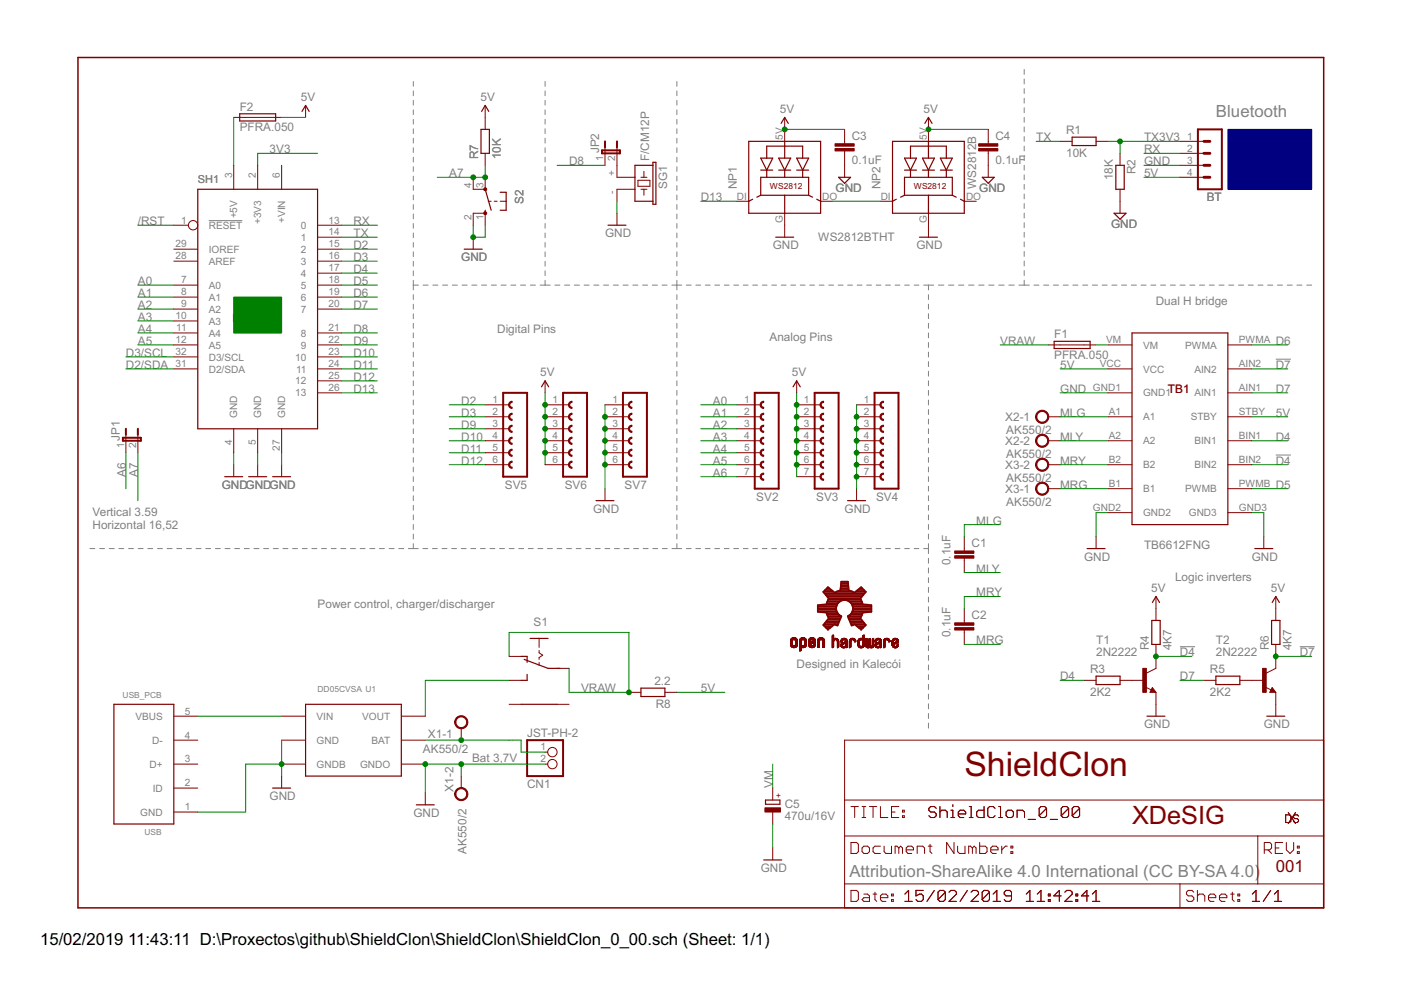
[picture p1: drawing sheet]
<svg xmlns="http://www.w3.org/2000/svg" width="297mm" height="210mm" viewBox="0 0 297 210" stroke-linecap="round" stroke-linejoin="round" font-family="sans-serif">
<defs><g id="words">
<text font-size="8" fill="#800000" x="204.5" y="164.6">ShieldClon</text>
<text font-size="6" fill="#800000" x="240" y="174.7">XDeSIG</text>
<g font-size="4" fill="#808080">
<text x="257.8" y="24.9">Bluetooth</text>
<text x="180.1" y="185.9">Attribution-ShareAlike 4.0 International (CC BY-SA 4.0)</text>
</g>
<text font-size="4" fill="#800000" x="270.5" y="184.9">001</text>
<g font-size="4">
<text x="8.5" y="200.4">15/02/2019</text>
<text x="27.2" y="200.4">11:43:11 D:\Proxectos\github\ShieldClon\ShieldClon\ShieldClon_0_00.sch (Sheet: 1/1)</text>
</g>
<g font-size="2.8" fill="#808080">
<text x="50.8" y="23.5">F2</text>
<text x="63.8" y="21.3">5V</text>
<text x="101.9" y="21.3">5V</text>
<text x="165.3" y="23.9">5V</text>
<text x="195.8" y="23.9">5V</text>
<text x="50.8" y="27.8">PFRA.050</text>
<text x="180.6" y="29.6">C3</text>
<text x="211.1" y="29.6">C4</text>
<text x="219.7" y="30">TX</text>
<text x="226" y="28.5">R1</text>
<text x="242.6" y="30">TX3V3</text>
<text x="57.2" y="32.5">3V3</text>
<text x="101.4" y="33.8" transform="rotate(-90 101.4 33.8)">R7</text>
<text x="106.2" y="33.8" transform="rotate(-90 106.2 33.8)">10K</text>
<text x="120.7" y="35">D8</text>
<text x="127" y="32.5" transform="rotate(-90 127 32.5)">JP2</text>
<text x="137.7" y="34.2" transform="rotate(-90 137.7 34.2)">F/CM12P</text>
<text x="180.6" y="34.7">0.1uF</text>
<text x="211.1" y="34.7">0.1uF</text>
<text x="226" y="33.3">10K</text>
<text x="242.6" y="35">GND</text>
<text x="242.6" y="32.5">RX</text>
<text x="95.3" y="37.6">A7</text>
<text x="141.5" y="40.1" transform="rotate(-90 141.5 40.1)">SG1</text>
<text x="156.2" y="40.1" transform="rotate(-90 156.2 40.1)">NP1</text>
<text x="177.2" y="40.8">GND</text>
<text x="186.7" y="40.1" transform="rotate(-90 186.7 40.1)">NP2</text>
<text x="207" y="40.1" transform="rotate(-90 207 40.1)">WS2812B</text>
<text x="207.6" y="40.8">GND</text>
<text x="235.9" y="38.2" transform="rotate(-90 235.9 38.2)">18K</text>
<text x="240.7" y="37" transform="rotate(-90 240.7 37)">R2</text>
<text x="242.6" y="37.6">5V</text>
<text x="29.2" y="47.7">/RST</text>
<text x="74.9" y="47.7">RX</text>
<text x="111" y="43.2" transform="rotate(-90 111 43.2)">S2</text>
<text x="148.6" y="42.7">D13</text>
<text x="255.8" y="42.7">BT</text>
<text x="74.9" y="50.3">TX</text>
<text x="74.9" y="52.8">D2</text>
<text x="128.3" y="50.3">GND</text>
<text x="163.8" y="52.8">GND</text>
<text x="173.5" y="51">WS2812BTHT</text>
<text x="194.3" y="52.8">GND</text>
<text x="235.6" y="48.4">GND</text>
<text x="74.9" y="57.9">D4</text>
<text x="74.9" y="55.4">D3</text>
<text x="97.8" y="55.4">GND</text>
<text x="29.2" y="63">A1</text>
<text x="29.2" y="65.5">A2</text>
<text x="29.2" y="60.4">A0</text>
<text x="74.9" y="60.4">D5</text>
<text x="74.9" y="63">D6</text>
<text x="74.9" y="65.5">D7</text>
<text x="245" y="64.8">Dual H bridge</text>
<text x="29.2" y="68.1">A3</text>
<text x="29.2" y="70.6">A4</text>
<text x="74.9" y="70.6">D8</text>
<text x="105.4" y="70.6">Digital Pins</text>
<text x="223.5" y="71.7">F1</text>
<text x="26.7" y="75.7">D3/SCL</text>
<text x="29.2" y="73.1">A5</text>
<text x="74.9" y="73.1">D9</text>
<text x="74.9" y="75.7">D10</text>
<text x="163.1" y="72.4">Analog Pins</text>
<text x="212.1" y="73.1">VRAW</text>
<text x="223.5" y="76.1">PFRA.050</text>
<text x="270.5" y="73.1">D6</text>
<text x="26.7" y="78.2">D2/SDA</text>
<text x="74.9" y="78.2">D11</text>
<text x="74.9" y="80.8">D12</text>
<text x="74.9" y="83.3">D13</text>
<text x="114.6" y="79.7">5V</text>
<text x="167.9" y="79.7">5V</text>
<text x="224.8" y="83.3">GND</text>
<text x="224.8" y="78.2">5V</text>
<text x="247.6" y="83.3">TB1</text>
<text x="270.5" y="83.3">D7</text>
<text x="270.5" y="78.2">D7</text>
<text x="97.8" y="85.8">D2</text>
<text x="97.8" y="88.4">D3</text>
<text x="151.1" y="88.4">A1</text>
<text x="151.1" y="85.8">A0</text>
<text x="213.1" y="89.3">X2-1</text>
<text x="224.8" y="88.4">MLG</text>
<text x="270.5" y="88.4">5V</text>
<text x="25.4" y="93.5" transform="rotate(-90 25.4 93.5)">JP1</text>
<text x="97.8" y="90.9">D9</text>
<text x="97.8" y="93.5">D10</text>
<text x="97.8" y="96">D11</text>
<text x="151.1" y="90.9">A2</text>
<text x="151.1" y="93.5">A3</text>
<text x="151.1" y="96">A4</text>
<text x="213.1" y="94.3">X2-2</text>
<text x="213.3" y="92.1">AK550/2</text>
<text x="224.8" y="93.5">MLY</text>
<text x="270.5" y="93.5">D4</text>
<text x="26.7" y="101.1" transform="rotate(-90 26.7 101.1)">A6</text>
<text x="29.2" y="101.1" transform="rotate(-90 29.2 101.1)">A7</text>
<text x="97.8" y="98.5">D12</text>
<text x="151.1" y="98.5">A5</text>
<text x="151.1" y="101.1">A6</text>
<text x="213.1" y="99.4">X3-2</text>
<text x="213.3" y="97.1">AK550/2</text>
<text x="224.8" y="98.5">MRY</text>
<text x="270.5" y="98.5">D4</text>
<text x="47" y="103.6">GNDGNDGND</text>
<text x="107" y="103.6">SV5</text>
<text x="119.7" y="103.6">SV6</text>
<text x="132.4" y="103.6">SV7</text>
<text x="160.4" y="106.2">SV2</text>
<text x="173.1" y="106.2">SV3</text>
<text x="185.7" y="106.2">SV4</text>
<text x="213.1" y="104.5">X3-1</text>
<text x="213.3" y="107.3">AK550/2</text>
<text x="213.3" y="102.2">AK550/2</text>
<text x="224.8" y="103.6">MRG</text>
<text x="270.5" y="103.6">D5</text>
<text x="19.6" y="109.5">Vertical 3.59</text>
<text x="19.6" y="112.1">Horizontal 16,52</text>
<text x="125.7" y="108.7">GND</text>
<text x="179.1" y="108.7">GND</text>
<text x="207" y="111.2">MLG</text>
<text x="201.5" y="119.9" transform="rotate(-90 201.5 119.9)">0.1uF</text>
<text x="206" y="115.9">C1</text>
<text x="229.9" y="118.8">GND</text>
<text x="242.6" y="116.3">TB6612FNG</text>
<text x="265.4" y="118.8">GND</text>
<text x="207" y="121.4">MLY</text>
<text x="244.1" y="125.5">5V</text>
<text x="249.1" y="123.2">Logic inverters</text>
<text x="269.5" y="125.5">5V</text>
<text x="67.3" y="129">Power control, charger/discharger</text>
<text x="206" y="131.2">C2</text>
<text x="207" y="126.5">MRY</text>
<text x="113.1" y="132.8">S1</text>
<text x="201.5" y="135.1" transform="rotate(-90 201.5 135.1)">0.1uF</text>
<text x="207" y="136.6">MRG</text>
<text x="232.4" y="136.6">T1</text>
<text x="243.6" y="137.9" transform="rotate(-90 243.6 137.9)">R4</text>
<text x="248.4" y="137.9" transform="rotate(-90 248.4 137.9)">4K7</text>
<text x="257.8" y="136.6">T2</text>
<text x="269" y="137.9" transform="rotate(-90 269 137.9)">R6</text>
<text x="273.8" y="137.9" transform="rotate(-90 273.8 137.9)">4K7</text>
<text x="168.9" y="141.7">Designed in Kalecói</text>
<text x="231.1" y="142.7">R3</text>
<text x="232.4" y="139.2">2N2222</text>
<text x="250.2" y="139.2">D4</text>
<text x="256.5" y="142.7">R5</text>
<text x="257.8" y="139.2">2N2222</text>
<text x="275.6" y="139.2">D7</text>
<text x="123.2" y="146.8">VRAW</text>
<text x="138.7" y="145.3">2.2</text>
<text x="148.6" y="146.8">5V</text>
<text x="224.8" y="144.2">D4</text>
<text x="231.1" y="147.5">2K2</text>
<text x="250.2" y="144.2">D7</text>
<text x="256.5" y="147.5">2K2</text>
<text x="139" y="150.1">R8</text>
<text x="242.6" y="154.4">GND</text>
<text x="267.9" y="154.4">GND</text>
<text x="89.7" y="159.6">AK550/2</text>
<text x="90.7" y="156.6">X1-1</text>
<text x="100.1" y="161.5">Bat 3,7V</text>
<text x="111.8" y="156.2">JST-PH-2</text>
<text x="96.1" y="167.9" transform="rotate(-90 96.1 167.9)">X1-2</text>
<text x="111.8" y="167">CN1</text>
<text x="163.8" y="167.1" transform="rotate(-90 163.8 167.1)">VM</text>
<text x="57.2" y="169.6">GND</text>
<text x="87.6" y="173.2">GND</text>
<text x="166.4" y="174">470u/16V</text>
<text x="166.4" y="171.4">C5</text>
<text x="98.9" y="181" transform="rotate(-90 98.9 181)">AK550/2</text>
<text x="161.3" y="184.9">GND</text>
</g>
<text font-size="2.8" fill="#800000" x="49.3" y="68.3">Leonardo</text>
<text font-size="2.6" fill="#808080" x="41.9" y="38.9">SH1</text>
<g font-size="2.4" fill="#808080">
<text x="166" y="29.6" transform="rotate(-90 166 29.6)">5V</text>
<text x="196.5" y="29.6" transform="rotate(-90 196.5 29.6)">5V</text>
<text x="251.7" y="29.6">1</text>
<text x="127.9" y="34.1" transform="rotate(-90 127.9 34.1)">1</text>
<text x="130.5" y="34.1" transform="rotate(-90 130.5 34.1)">2</text>
<text x="251.7" y="32.2">2</text>
<text x="251.7" y="34.7">3</text>
<text x="49.2" y="37.8" transform="rotate(-90 49.2 37.8)">3</text>
<text x="54.3" y="37.8" transform="rotate(-90 54.3 37.8)">2</text>
<text x="59.3" y="37.8" transform="rotate(-90 59.3 37.8)">6</text>
<text x="100" y="39.8" transform="rotate(-90 100 39.8)">4</text>
<text x="102.5" y="39.8" transform="rotate(-90 102.5 39.8)">3</text>
<text x="130.5" y="41.2" transform="rotate(-90 130.5 41.2)">-</text>
<text x="130.5" y="37.2" transform="rotate(-90 130.5 37.2)">+</text>
<text x="251.7" y="37.2">4</text>
<text x="38.4" y="47.4">1</text>
<text x="50.3" y="46.3" transform="rotate(-90 50.3 46.3)">+5V</text>
<text x="55.4" y="47.5" transform="rotate(-90 55.4 47.5)">+3V3</text>
<text x="60.5" y="47.3" transform="rotate(-90 60.5 47.3)">+VIN</text>
<text x="69.7" y="47.4">13</text>
<text x="100" y="46.7" transform="rotate(-90 100 46.7)">2</text>
<text x="102.5" y="46.7" transform="rotate(-90 102.5 46.7)">1</text>
<text x="156.3" y="42.3">DI</text>
<text x="166" y="47.2" transform="rotate(-90 166 47.2)">G</text>
<text x="174.3" y="42.3">DO</text>
<text x="186.7" y="42.3">DI</text>
<text x="196.5" y="47.2" transform="rotate(-90 196.5 47.2)">G</text>
<text x="204.8" y="42.3">DO</text>
<text x="37.2" y="52.5">29</text>
<text x="44.3" y="48.5">RESET</text>
<text x="44.3" y="53.6">IOREF</text>
<text x="63.8" y="53.6">2</text>
<text x="63.8" y="51">1</text>
<text x="63.8" y="48.5">0</text>
<text x="69.7" y="52.5">15</text>
<text x="69.7" y="49.9">14</text>
<text x="37.2" y="55">28</text>
<text x="44.3" y="56.1">AREF</text>
<text x="63.8" y="58.7">4</text>
<text x="63.8" y="56.1">3</text>
<text x="69.7" y="57.5">17</text>
<text x="69.7" y="55">16</text>
<text x="38.4" y="60.1">7</text>
<text x="38.4" y="65.2">9</text>
<text x="38.4" y="62.6">8</text>
<text x="44.3" y="61.2">A0</text>
<text x="44.3" y="63.7">A1</text>
<text x="63.8" y="63.7">6</text>
<text x="63.8" y="61.2">5</text>
<text x="69.7" y="65.2">20</text>
<text x="69.7" y="62.6">19</text>
<text x="69.7" y="60.1">18</text>
<text x="37.2" y="67.7">10</text>
<text x="37.4" y="70.2">11</text>
<text x="44.3" y="71.4">A4</text>
<text x="44.3" y="68.8">A3</text>
<text x="44.3" y="66.3">A2</text>
<text x="63.8" y="71.4">8</text>
<text x="63.8" y="66.3">7</text>
<text x="69.7" y="70.2">21</text>
<text x="37.2" y="72.8">12</text>
<text x="37.2" y="77.9">31</text>
<text x="37.2" y="75.3">32</text>
<text x="44.3" y="73.9">A5</text>
<text x="44.3" y="76.4">D3/SCL</text>
<text x="62.6" y="76.4">10</text>
<text x="63.8" y="73.9">9</text>
<text x="69.7" y="77.9">24</text>
<text x="69.7" y="75.3">23</text>
<text x="69.7" y="72.8">22</text>
<text x="233.2" y="77.9">VCC</text>
<text x="234.5" y="72.8">VM</text>
<text x="242.3" y="73.9">VM</text>
<text x="251.3" y="73.9">PWMA</text>
<text x="262.7" y="77.9">AIN2</text>
<text x="262.7" y="72.8">PWMA</text>
<text x="44.3" y="79">D2/SDA</text>
<text x="62.6" y="81.5">12</text>
<text x="62.8" y="79">11</text>
<text x="69.7" y="82.9">26</text>
<text x="69.7" y="80.4">25</text>
<text x="231.7" y="82.9">GND1</text>
<text x="242.3" y="79">VCC</text>
<text x="253.3" y="79">AIN2</text>
<text x="262.7" y="82.9">AIN1</text>
<text x="50.3" y="88.6" transform="rotate(-90 50.3 88.6)">GND</text>
<text x="55.4" y="88.6" transform="rotate(-90 55.4 88.6)">GND</text>
<text x="60.5" y="88.6" transform="rotate(-90 60.5 88.6)">GND</text>
<text x="62.6" y="84.1">13</text>
<text x="104.4" y="85.5">1</text>
<text x="104.4" y="88">2</text>
<text x="117.1" y="85.5">1</text>
<text x="117.1" y="88">2</text>
<text x="129.8" y="85.5">1</text>
<text x="129.8" y="88">2</text>
<text x="157.8" y="85.5">1</text>
<text x="157.8" y="88">2</text>
<text x="170.5" y="85.5">1</text>
<text x="170.5" y="88">2</text>
<text x="183.2" y="85.5">1</text>
<text x="183.2" y="88">2</text>
<text x="235.1" y="88">A1</text>
<text x="242.3" y="89.1">A1</text>
<text x="242.3" y="84.1">GND1</text>
<text x="252.4" y="89.1">STBY</text>
<text x="253.3" y="84.1">AIN1</text>
<text x="262.7" y="88">STBY</text>
<text x="26.3" y="95" transform="rotate(-90 26.3 95)">1</text>
<text x="28.9" y="95" transform="rotate(-90 28.9 95)">2</text>
<text x="49.2" y="94.4" transform="rotate(-90 49.2 94.4)">4</text>
<text x="54.3" y="94.4" transform="rotate(-90 54.3 94.4)">5</text>
<text x="59.3" y="95.6" transform="rotate(-90 59.3 95.6)">27</text>
<text x="104.4" y="90.6">3</text>
<text x="104.4" y="93.1">4</text>
<text x="104.4" y="95.6">5</text>
<text x="117.1" y="90.6">3</text>
<text x="117.1" y="93.1">4</text>
<text x="117.1" y="95.6">5</text>
<text x="129.8" y="90.6">3</text>
<text x="129.8" y="93.1">4</text>
<text x="129.8" y="95.6">5</text>
<text x="157.8" y="90.6">3</text>
<text x="157.8" y="93.1">4</text>
<text x="157.8" y="95.6">5</text>
<text x="170.5" y="90.6">3</text>
<text x="170.5" y="93.1">4</text>
<text x="170.5" y="95.6">5</text>
<text x="183.2" y="90.6">3</text>
<text x="183.2" y="93.1">4</text>
<text x="183.2" y="95.6">5</text>
<text x="235.1" y="93.1">A2</text>
<text x="242.3" y="94.2">A2</text>
<text x="253.3" y="94.2">BIN1</text>
<text x="262.7" y="93.1">BIN1</text>
<text x="104.4" y="98.2">6</text>
<text x="117.1" y="98.2">6</text>
<text x="129.8" y="98.2">6</text>
<text x="157.8" y="98.2">6</text>
<text x="157.8" y="100.7">7</text>
<text x="170.5" y="98.2">6</text>
<text x="170.5" y="100.7">7</text>
<text x="183.2" y="98.2">6</text>
<text x="183.2" y="100.7">7</text>
<text x="235.1" y="98.2">B2</text>
<text x="242.3" y="99.3">B2</text>
<text x="253.3" y="99.3">BIN2</text>
<text x="262.7" y="98.2">BIN2</text>
<text x="235.1" y="103.3">B1</text>
<text x="242.3" y="104.4">B1</text>
<text x="251.3" y="104.4">PWMB</text>
<text x="262.7" y="103.3">PWMB</text>
<text x="231.7" y="108.3">GND2</text>
<text x="242.3" y="109.5">GND2</text>
<text x="252" y="109.5">GND3</text>
<text x="262.7" y="108.3">GND3</text>
<text x="28.7" y="152.6">VBUS</text>
<text x="39.2" y="151.5">5</text>
<text x="67.1" y="152.6">VIN</text>
<text x="76.8" y="152.6">VOUT</text>
<text x="32.2" y="157.7">D-</text>
<text x="39.2" y="161.7">3</text>
<text x="39.2" y="156.6">4</text>
<text x="67.1" y="157.7">GND</text>
<text x="78.8" y="157.7">BAT</text>
<text x="114.6" y="161.7">2</text>
<text x="114.6" y="159.1">1</text>
<text x="31.7" y="162.8">D+</text>
<text x="32.4" y="167.9">ID</text>
<text x="39.2" y="166.7">2</text>
<text x="67.1" y="162.8">GNDB</text>
<text x="76.3" y="162.8">GNDO</text>
<text x="29.7" y="172.9">GND</text>
<text x="39.2" y="171.8">1</text>
</g>
<g font-size="2" fill="#800000">
<text x="163.3" y="40.1">WS2812</text>
<text x="193.7" y="40.1">WS2812</text>
<text x="165.7" y="169.2" transform="rotate(-90 165.7 169.2)">+</text>
</g>
<g font-size="2" fill="#808080">
<text x="26" y="148.1">USB_PCB</text>
<text x="67.3" y="146.8">DD05CVSA U1</text>
<text x="30.6" y="177">USB</text>
</g>
</g></defs>
<g fill="none" stroke="#808080" stroke-width=".21">
<path d="M87.6 17.3v1M87.6 19.3v1M115.6 17.3v1M115.6 19.3v1M143.5 17.3v1M143.5 19.3v1M217.1 14.7v1.1M217.1 16.8v1M217.1 18.8v1M87.6 21.3v1M87.6 23.3v1M87.6 25.3v1"/>
<path d="M87.6 27.3v1M87.6 29.3v1M87.6 31.3v1M87.6 33.3v1.1M87.6 35.3v1M87.6 37.4v1M87.6 39.3v1.1M115.6 21.3v1M115.6 23.3v1M115.6 25.3v1M115.6 27.3v1M115.6 29.3v1"/>
<path d="M115.6 31.3v1M115.6 33.3v1.1M115.6 35.3v1M115.6 37.4v1M115.6 39.3v1.1M143.5 21.3v1M143.5 23.3v1M143.5 25.3v1M143.5 27.3v1M143.5 29.3v1M143.5 31.3v1M143.5 33.3v1.1"/>
<path d="M143.5 35.3v1M143.5 37.4v1M143.5 39.3v1.1M217.1 20.8v1.1M217.1 22.9v1M217.1 24.9v1M217.1 26.9v1.1M217.1 29v1M217.1 31v1M217.1 33v1M217.1 35.1v1M217.1 37.1v1"/>
<path d="M217.1 39.1v1M44.3 46.8h7.1M87.6 41.4v1M87.6 43.4v1M87.6 45.4v1M87.6 47.4v1M87.6 49.4v1M87.6 51.4v1M87.6 53.4v1M87.6 55.4v1M87.6 57.4v1M87.6 59.4v2.1"/>
<path d="M115.6 41.4v1M115.6 43.4v1M115.6 45.4v1M115.6 47.4v1M115.6 49.4v1M115.6 51.4v1M115.6 53.4v1M115.6 55.4v1M115.6 57.4v1M115.6 59.4v1.1M143.5 41.4v1M143.5 43.4v1"/>
<path d="M143.5 45.4v1M143.5 47.4v1M143.5 49.4v1M143.5 51.4v1M143.5 53.4v1M143.5 55.4v1M143.5 57.4v1M143.5 59.4v2.1M217.1 41.1v1.1M217.1 43.2v1M217.1 45.2v1M217.1 47.2v1.1"/>
<path d="M217.1 49.3v1M217.1 51.3v1M217.1 53.3v1.1M217.1 55.4v1M217.1 57.4v1M217.1 59.4v1.1M87.6 62.5v1M87.6 64.5v1M87.6 66.5v1.1M87.6 68.6v1M87.6 70.6v1M87.6 72.6v1.1"/>
<path d="M87.6 74.7v1M87.6 76.7v1M87.6 78.7v1.1M87.6 60.5h1.1M89.7 60.5h1.1M91.8 60.5h1M93.8 60.5h1.1M95.9 60.5h1.1M98 60.5h1M100 60.5h1.1M102.1 60.5h1.1M104.2 60.5h1"/>
<path d="M106.2 60.5h1.1M108.3 60.5h1.1M110.4 60.5h1M112.4 60.5h1.1M114.5 60.5h2.1M117.6 60.5h1.1M119.7 60.5h1.1M121.8 60.5h1.1M123.8 60.5h1.1M125.9 60.5h1.1M128 60.5h1M130 60.5h1.1"/>
<path d="M132.1 60.5h1.1M134.2 60.5h1M136.2 60.5h1.1M138.3 60.5h1.1M140.4 60.5h1M142.5 60.5h2M143.5 62.5v1M143.5 64.5v1M143.5 66.5v1.1M143.5 68.6v1M143.5 70.6v1M143.5 72.6v1.1"/>
<path d="M143.5 74.7v1M143.5 76.7v1M143.5 78.7v1.1M145.5 60.5h1M147.5 60.5h1M149.5 60.5h1.1M151.6 60.5h1M153.6 60.5h1M155.6 60.5h1M157.6 60.5h1M159.6 60.5h1M161.6 60.5h1"/>
<path d="M163.6 60.5h1M165.7 60.5h1M167.7 60.5h1M169.7 60.5h1M171.7 60.5h1M173.7 60.5h1M175.7 60.5h1M177.7 60.5h1M179.7 60.5h1M181.7 60.5h1.1M183.7 60.5h1.1M185.8 60.5h1"/>
<path d="M187.8 60.5h1M189.8 60.5h1M191.8 60.5h1M193.8 60.5h1M195.8 60.5h2.2M196.8 60.5v1M196.8 62.5v1M196.8 64.5v1M196.8 66.5v1.1M196.8 68.6v1M196.8 70.6v1M196.8 72.6v1.1"/>
<path d="M196.8 74.7v1M196.8 76.7v1M196.8 78.7v1.1M199 60.5h1.1M201.1 60.5h1.1M203.2 60.5h1.2M205.4 60.5h1.1M207.5 60.5h1.1M209.6 60.5h1.2M211.8 60.5h1.1M213.9 60.5h1.1M216 60.5h2.2"/>
<path d="M219.2 60.5h1.1M221.3 60.5h1.1M223.4 60.5h1M225.4 60.5h1.1M227.5 60.5h1M229.6 60.5h1M231.6 60.5h1.1M233.7 60.5h1M235.7 60.5h1.1M237.8 60.5h1.1M239.9 60.5h1M241.9 60.5h1.1"/>
<path d="M244 60.5h1.1M246.1 60.5h1M248.1 60.5h1.1M250.2 60.5h1.1M252.3 60.5h1M254.3 60.5h1.1M256.4 60.5h1.1M258.5 60.5h1M260.5 60.5h1.1M262.6 60.5h1.1M264.6 60.5h1.1M266.7 60.5h1.1"/>
<path d="M268.8 60.5h1.1M270.5 76.2h3.2M270.8 60.5h1.1M272.9 60.5h1.1M275 60.5h1M277.1 60.5h1M87.6 80.8v1M87.6 82.8v1M87.6 84.8v1.1M87.6 86.8v1.1M87.6 88.9v1M87.6 90.9v1"/>
<path d="M87.6 92.9v1.1M87.6 95v1M87.6 97v1M87.6 99v1.1M143.5 80.8v1M143.5 82.8v1M143.5 84.8v1.1M143.5 86.8v1.1M143.5 88.9v1M143.5 90.9v1M143.5 92.9v1.1M143.5 95v1"/>
<path d="M143.5 97v1M143.5 99v1.1M196.8 80.8v1M196.8 82.8v1M196.8 84.8v1.1M196.8 86.8v1.1M196.8 88.9v1M196.8 90.9v1M196.8 92.9v1.1M196.8 95v1M196.8 97v1M196.8 99v1.1"/>
<path d="M270.5 96.5h3.2M19.1 116.3h1M21.1 116.3h1.1M23.2 116.3h1M25.2 116.3h1M27.3 116.3h1M29.3 116.3h1.1M31.3 116.3h1.1M33.4 116.3h1M35.4 116.3h1.1M37.5 116.3h1M39.5 116.3h1.1"/>
<path d="M41.6 116.3h1M43.6 116.3h1.1M45.7 116.3h1M47.7 116.3h1.1M49.8 116.3h1M51.8 116.3h1.1M53.8 116.3h1.1M55.9 116.3h1M58 116.3h1M60 116.3h1M62 116.3h1.1M64.1 116.3h1"/>
<path d="M66.1 116.3h1.1M68.2 116.3h1M70.2 116.3h1.1M72.3 116.3h1M74.3 116.3h1.1M76.4 116.3h1M78.4 116.3h1.1M80.5 116.3h1M82.5 116.3h1M84.5 116.3h1.1M86.6 116.3h2.1M87.6 101.1v1"/>
<path d="M87.6 103.1v1M87.6 105.1v1.1M87.6 107.1v1.1M87.6 109.2v1M87.6 111.2v1M87.6 113.2v1.1M87.6 115.3v1M89.7 116.3h1M91.7 116.3h1M93.7 116.3h1.1M95.8 116.3h1M97.8 116.3h1"/>
<path d="M99.8 116.3h1.1M101.9 116.3h1M103.9 116.3h1M105.9 116.3h1.1M107.9 116.3h1.1M110 116.3h1M112 116.3h1.1M114 116.3h1.1M116.1 116.3h1M118.1 116.3h1M120.1 116.3h1.1M122.2 116.3h1"/>
<path d="M124.2 116.3h1M126.2 116.3h1.1M128.3 116.3h1M130.3 116.3h1M132.3 116.3h1M134.3 116.3h1.1M136.4 116.3h1M138.4 116.3h1M140.4 116.3h1.1M142.5 116.3h2M143.5 101.1v1M143.5 103.1v1"/>
<path d="M143.5 105.1v1.1M143.5 107.1v1.1M143.5 109.2v1M143.5 111.2v1M143.5 113.2v1.1M143.5 115.3v1M145.5 116.3h1M147.5 116.3h1M149.5 116.3h1.1M151.6 116.3h1M153.6 116.3h1M155.6 116.3h1"/>
<path d="M157.6 116.3h1M159.6 116.3h1M161.6 116.3h1M163.6 116.3h1M165.7 116.3h1M167.7 116.3h1M169.7 116.3h1M171.7 116.3h1M173.7 116.3h1M175.7 116.3h1M177.7 116.3h1M179.7 116.3h1"/>
<path d="M181.7 116.3h1.1M183.7 116.3h1.1M185.8 116.3h1M187.8 116.3h1M189.8 116.3h1M191.8 116.3h1M193.8 116.3h1M195.8 116.3h1M196.8 101.1v1M196.8 103.1v1M196.8 105.1v1.1M196.8 107.1v1.1"/>
<path d="M196.8 109.2v1M196.8 111.2v1M196.8 113.2v1.1M196.8 115.3v2.1M196.8 118.4v1M196.8 120.4v1.1M196.8 122.5v1M196.8 124.5v1.1M196.8 126.6v1.1M196.8 128.7v1M196.8 130.7v1.1M196.8 132.8v1"/>
<path d="M196.8 134.8v1.1M196.8 136.9v1M196.8 138.9v1.1M250.2 137.1h3.2M275.6 137.1h3.2M196.8 141v1M196.8 143v1.1M196.8 145.1v1.1M196.8 147.2v1M196.8 149.2v1.1M196.8 151.3v1M196.8 153.3v1.1"/>
</g>
<g fill="none" stroke="#800000" stroke-width=".25">
<path d="M50.8 24.1h7.6v1.6h-7.6zM64 23.6l.8-1.2 .8 1.2M102 27.4h1.8v5.1h-1.8zM102.1 23.6l.8-1.2 .7 1.2M138.4 35.1h-3.8v7.6h3.8M138.4 34.4h.7v8.9h-.7zM158.7 30h15.3v15.2h-15.3zM161.3 33.5h2.5l-1.2 2.6zM161.3 36.1h2.5M162.6 33.5v-2.5h7.6v2.5M162.6 36.1v1.5M165.1 33.5h2.5l-1.2 2.6z"/>
<path d="M165.1 36.1h2.5M165.6 26.2l.8-1.3 .7 1.3M166.4 30v3.5M166.4 36.1v1.5M168.9 33.5h2.5l-1.2 2.6zM168.9 36.1h2.5M170.2 36.1v1.5M177.8 37.6h2.5l-1.2 1.3zM189.2 30h15.2v15.2h-15.2zM191.8 33.5h2.5l-1.3 2.6zM191.8 36.1h2.5M193 33.5v-2.5h7.6v2.5"/>
<path d="M193 36.1v1.5M195.6 33.5h2.5l-1.3 2.6zM195.6 36.1h2.5M196.1 26.2l.7-1.3 .8 1.3M196.8 30v3.5M196.8 36.1v1.5M199.4 33.5h2.5l-1.3 2.6zM199.4 36.1h2.5M200.6 36.1v1.5M208.3 37.6h2.5l-1.3 1.3zM227.3 29.1h5.1v1.8h-5.1zM236.6 35.1h1.8v5h-1.8z"/>
<path d="M41.9 40.1h25.4v50.8h-25.4zM98.4 52.8h3.8M102.9 44.6v.6M102.9 40.1l1.2 4.5M106 40.8h1.3v3.8h-1.3M128.9 47.8h3.8M159.6 42.2l-.9 .5M161.3 41.4v-3.8h10.1v3.8M161.3 41.4h10.1M161.3 41.4l-.8 .4M164.5 50.3h3.8M166.4 41.4v3.8"/>
<path d="M171.4 41.4l.9 .4M173.2 42.2l.8 .5M190 42.2l-.8 .5M191.8 41.4h10.1M191.8 41.4v-3.8h10.1v3.8M191.8 41.4l-.9 .4M194.9 50.3h3.9M196.8 41.4v3.8M201.9 41.4l.8 .4M203.6 42.2l.8 .5M236.2 45.2h2.5l-1.2 1.3zM223.5 72.4h7.6v1.5h-7.6z"/>
<path d="M240 70.6h20.3v40.6h-20.3zM114.8 82l.8-1.2 .7 1.2M168.1 82l.8-1.2 .8 1.2M47.6 101.1h3.9M52.7 101.1h3.8M57.8 101.1h3.8M126.4 106.2h3.8M179.7 106.2h3.8M230.5 116.3h3.8M266 116.3h3.9M110.5 139.2h1.3v1.2M111.1 139.8l5.1 1.9h2.5"/>
<path d="M112.4 135.4h3.8M244.2 131.6h1.8v5h-1.8zM244.3 127.7l.8-1.2 .8 1.2M269.6 131.6h1.8v5h-1.8zM269.7 127.7l.8-1.2 .8 1.2M24.2 149.3h12.7v25.4h-12.7zM64.8 149.3h20.3v15.2h-20.3zM110.5 149.3h7.6M111.8 143v1.3h-1.3M135.9 145.9h5.1v1.8h-5.1zM232.4 143.4h5.1v1.7h-5.1zM243.2 151.8h3.8"/>
<path d="M244.3 146.3l.2 .2h-.4l.2-.5 .5 .7h-.7M257.8 143.4h5.1v1.7h-5.1zM268.6 151.8h3.8M269.7 146.3l.2 .2h-.4l.2-.5 .5 .7h-.7M57.8 167.1h3.8M88.3 170.6h3.8M162.3 169.6h3.1v.9h-3.1zM161.9 182.3h3.8"/>
</g>
<g fill="none" stroke="#800000" stroke-width=".21">
<path d="M49.6 35.1v5M49.6 24.9h10.1M54.6 35.1v5M59.7 35.1v5M64.8 22.4v2.5M100.3 37.6v2.5h2.6v-2.5M102.9 22.4v5M102.9 32.5v2.6M128.3 31.2v3.9M130.8 31.2v6.4h3.8M135.3 38.2h2.5v1.3h-2.5zM135.9 37.6h1.3"/>
<path d="M136.5 36.3v1.3M166.4 24.9v5.1M179.1 27.4v3.1M179.1 32v5.6M196.8 24.9v5.1M209.5 27.4v3.1M209.5 32v5.6M224.8 30h2.5M232.4 30h2.5M237.5 32.5v2.6M250.2 30h5M250.2 32.5h5"/>
<path d="M250.2 35.1h5M250.2 37.6h5M36.9 55.4h5M36.9 52.8h5M36.9 47.8h3M67.3 57.9h5.1M67.3 55.4h5.1M67.3 52.8h5.1M67.3 50.3h5.1M67.3 47.8h5.1M100.3 47.8v-2.6h2.6v2.6M100.3 50.3v2.5"/>
<path d="M103.5 42.7h.6M104.8 42.7h.6M106 42.7h1.3M130.8 45.2v2.6M134.6 40.1h-3.8v2.6M135.9 40.1h1.3M136.5 40.1v1.3M156.2 42.7h2.5M166.4 45.2v5.1M174 42.7h2.5M186.7 42.7h2.5M196.8 45.2v5.1"/>
<path d="M204.4 42.7h2.6M237.5 40.1v5.1M36.9 78.2h5M36.9 75.7h5M36.9 73.1h5M36.9 70.6h5M36.9 65.5h5M36.9 63h5M36.9 60.5h5M36.9 68.1h5M67.3 78.2h5.1M67.3 75.7h5.1"/>
<path d="M67.3 73.1h5.1M67.3 70.6h5.1M67.3 65.5h5.1M67.3 63h5.1M67.3 60.5h5.1M222.2 73.1h10.2M234.9 78.2h5.1M234.9 73.1h5.1M260.3 78.2h5.1M260.3 73.1h5.1M26.7 92.2v3.8M29.2 92.2v3.8"/>
<path d="M49.6 90.9v5.1M49.6 98.5v2.6M54.6 90.9v5.1M54.6 98.5v2.6M59.7 90.9v5.1M59.7 98.5v2.6M67.3 83.3h5.1M67.3 80.8h5.1M102.9 88.4h5M102.9 93.5h5M102.9 98.5h5M102.9 85.8h5"/>
<path d="M102.9 90.9h5M102.9 96h5M115.6 88.4h5M115.6 93.5h5M115.6 98.5h5M115.6 85.8h5M115.6 90.9h5M115.6 96h5M115.6 80.8v2.5M128.3 88.4h5M128.3 93.5h5M128.3 98.5h5"/>
<path d="M128.3 85.8h5M128.3 90.9h5M128.3 96h5M156.2 88.4h5.1M156.2 93.5h5.1M156.2 98.5h5.1M156.2 85.8h5.1M156.2 90.9h5.1M156.2 96h5.1M168.9 88.4h5.1M168.9 93.5h5.1M168.9 98.5h5.1"/>
<path d="M168.9 85.8h5.1M168.9 90.9h5.1M168.9 96h5.1M168.9 80.8v2.5M181.6 88.4h5.1M181.6 93.5h5.1M181.6 98.5h5.1M181.6 85.8h5.1M181.6 90.9h5.1M181.6 96h5.1M222.2 88.4h2.6M222.2 93.5h2.6"/>
<path d="M222.2 98.5h2.6M234.9 83.3h5.1M234.9 88.4h5.1M234.9 93.5h5.1M234.9 98.5h5.1M260.3 83.3h5.1M260.3 88.4h5.1M260.3 93.5h5.1M260.3 98.5h5.1M128.3 103.6v2.6M156.2 101.1h5.1M168.9 101.1h5.1"/>
<path d="M181.6 101.1h5.1M181.6 103.6v2.6M204.4 113.8v3M204.4 118.3v3.1M222.2 103.6h2.6M232.4 113.8v2.5M234.9 103.6h5.1M234.9 108.7h5.1M260.3 103.6h5.1M260.3 108.7h5.1M267.9 113.8v2.5M107.9 139.2h2.6"/>
<path d="M114.3 135.4v1.9M114.3 137.9v.5l.8 .5-.8 .5v.4M167.6 136.6l.4 .1M167.6 136.6h.4M167.6 136.5h.4M167.6 136.4h.4M167.6 136.3h.4M167.6 136.2h.4M167.6 136.1h.4M167.6 136h.4M167.6 135.9h.4M167.6 136.8h.5"/>
<path d="M167.6 136.7h.4M167.6 135.8h.4M167.6 135.7h.5M167.6 136.8l.6 .1M167.7 136.9h.6M167.7 136.9h1.3M167.7 135.6h1.3M167.7 137.1h1.2M167.7 135.5h1.2M167.8 135.4h1.1M167.8 137.1h1.1M167.8 135.4h1"/>
<path d="M167.9 137.2h.9M167.9 135.3h.9M167.9 137.2h.8M168 135.3h.7M168 137.3h.6M168.1 135.7h-.5M168.1 135.2h.5M168.2 135.6l-.6 .1M168.2 137.3h.2M168.4 136.9h.6M168.5 135.6h.5M168.6 135.7h.5"/>
<path d="M168.6 136.7h.5M168.6 135.8h.5M168.7 136.7h.4M168.7 135.8h.4M168.7 136.6h.4M168.7 136.5h.4M168.7 136.4h.4M168.7 136.3h.4M168.7 136.2h.4M168.7 136.1h.4M168.7 136h.4M168.7 135.9h.4"/>
<path d="M169 137h-1.3M169 136.8l-.5 .1M169.1 136.8h-.5M169.5 137.8h.4M169.5 137.7h.4M169.5 137.6h.4M169.5 137.5h.4M169.5 137.4h.4M169.5 137.3h.4M169.5 137.1h1.3M169.5 136.9h.7M169.5 136.8l.6 .1"/>
<path d="M169.5 136.8h.5M169.5 136.7h.4M169.5 136.6h.4M169.5 136.5h.4M169.5 136.4h.4M169.5 136.3h.4M169.5 136.2h.4M169.5 136.1h.4M169.5 136h.4M169.5 135.9h.4M169.5 135.8h.4M169.5 138h.2"/>
<path d="M169.6 135.7h.4M169.6 135.6h1.3M169.7 135.5h1.1M169.7 135.4h1.1M169.7 138h-.2M169.8 135.4h.9M169.8 135.3h.9M169.9 137.9h-.4M169.9 135.3h.7M170 135.7l-.5 .1M170 135.2h.5M170.1 135.6l-.5 .1"/>
<path d="M170.2 137.3h.1M170.3 136.9h.6M170.4 135.6h.5M170.5 135.7h.4M170.5 135.7h.5M170.6 137.3h-1.1M170.6 135.8h.4M170.6 136.7h.4M170.6 135.9h.4M170.6 136.6h.4M170.6 136.5h.4M170.6 136.4h.4"/>
<path d="M170.6 136.3h.4M170.6 136.2h.4M170.6 136.1h.4M170.6 136h.4M170.6 137.2h-1.1M170.7 137.2h-1.2M170.8 137.1h-1.3M170.9 137h-1.4M170.9 136.9l-1.4 .1M170.9 136.8l-.5 .1M171 136.8h-.5M171 136.7l-.5 .1"/>
<path d="M171.4 136.7h.5M171.4 136.1h1.5M171.4 136.1h.4M171.4 136l.4 .1M171.4 136h.4M171.4 135.9h.4M171.4 135.8h.5M171.4 136.8l.6 .1M171.4 136.8h.5M171.5 136.9h.6M171.5 135.6h1.3M171.5 136.9h1.3"/>
<path d="M171.5 135.5l1.3 .1M171.6 135.5h1.2M171.6 137.1h1.1M171.6 135.4h1.1M171.7 137.2h.9M171.7 135.4h1M171.7 135.3h.9M171.8 137.2h.8M171.8 135.3h.7M171.8 135.9l-.4 .1M171.9 137.3h.6M171.9 136.6l-.5 .1"/>
<path d="M171.9 135.8h-.5M171.9 135.7l-.5 .1M171.9 136.6h-.5M171.9 136.1h1M171.9 135.7h-.5M171.9 135.2h.5M172 136.5h-.6M172 135.6l-.5 .1M172 137.3h.3M172.1 136.1h.8M172.2 136.5h-.8M172.2 136h.7"/>
<path d="M172.3 136.9h.5M172.3 136.4h-.9M172.3 136h.6M172.3 135.6l.6 .1M172.4 136.4h-1M172.4 135.7h.5M172.4 136.8h.5M172.4 135.9h.5M172.4 135.8h.5M172.5 136.7h.4M172.5 135.8h.4M172.5 136.3h-1.1"/>
<path d="M172.5 136.6h.4M172.5 136.5h.4M172.6 136.5h.3M172.6 136.2l-1.2 .1M172.7 136.4h.2M172.7 136.2h-1.3M172.8 137h-1.2M172.9 136.8l-.6 .1M173.3 137.1h.4M173.3 137h.4M173.3 136.9h.4M173.3 136.8h.4"/>
<path d="M173.3 136.7h.4M173.3 136.6h.4M173.3 136.5h.4M173.3 136.4h.4M173.3 136.3h.4M173.3 136.2h.4M173.3 136.1h.4M173.3 136h.4M173.3 135.9h.4M173.4 137.3h.2M173.4 135.8h.4M173.4 135.6h1.3"/>
<path d="M173.5 135.5h1.2M173.5 135.4h1.1M173.6 135.4h1M173.6 135.3h.9M173.7 137.2h-.4M173.7 135.3h.7M173.7 135.8h-.4M173.8 135.7l-.4 .1M173.8 135.7h-.4M173.8 135.2h.5M173.9 135.6l-.5 .1M174.2 135.6l.6 .1"/>
<path d="M174.3 135.7h.5M174.4 135.8h.4M174.4 137.3h.2M174.4 137.1h.4M174.4 137h.4M174.4 136.9h.4M174.4 136.8h.4M174.4 136.7h.4M174.4 136.6h.4M174.4 136.5h.4M174.4 136.4h.4M174.4 136.3h.4"/>
<path d="M174.4 136.2h.4M174.4 136.1h.4M174.4 136h.4M174.4 135.9h.4M174.7 137.2h-.3M174.7 135.6h-1.3M174.8 137.2h-.4M176.4 134.8h.3M176.5 137.2h.2M176.5 137.1h.2M176.5 137h.2M176.5 136.9h.2"/>
<path d="M176.5 136.8h.2M176.5 136.7h.2M176.5 136.6h.2M176.5 136.5h.2M176.5 136.4h.2M176.5 136.3h.2M176.5 136.2h.2M176.5 136.1h.2M176.5 136h.2M176.5 135.9h.3M176.5 135.6h1.2M176.5 135.5l1.2 .1"/>
<path d="M176.5 135.5h1.1M176.5 135.4h1M176.5 135.4h.3M176.5 135.3h.2M176.5 135.2h.2M176.5 135.1h.2M176.5 135h.2M176.5 134.9h.2M176.5 134.8h.2M176.5 137.3h.1M176.5 134.7h.2M176.7 137.3h-.3"/>
<path d="M176.7 137.2h-.2M176.8 135.9l-.3 .1M176.8 135.8h-.3M176.9 135.4h.5M176.9 135.7l-.4 .1M176.9 135.7h-.4M177 135.3h.3M177.1 135.6l-.6 .1M177.2 135.6h.5M177.4 135.7h.4M177.5 135.8h.3M177.5 136h.3"/>
<path d="M177.5 135.9h.3M177.5 137.2h.3M177.5 137.1h.3M177.5 137h.3M177.5 136.9h.3M177.5 136.8h.3M177.5 136.7h.3M177.5 136.6h.3M177.5 136.5h.3M177.5 136.4h.3M177.5 136.3h.3M177.5 136.2h.3"/>
<path d="M177.5 136.1h.3M177.6 137.3v.1M177.8 137.3h-.3M177.8 137.2h-.3M178.3 136.9h.3M178.3 136.8l.3 .1M178.3 136.7h.3M178.3 136.1h.1M178.3 136h.2M178.3 137h.4M178.3 136.9l.3 .1M178.3 137.1h.8"/>
<path d="M178.3 135.8h.3M178.4 137.1h.7M178.4 135.7h.3M178.4 137.2h.8M178.4 135.6h1.1M178.5 137.2h.7M178.5 135.6h1M178.5 135.5h.9M178.5 137.3h.7M178.5 136l-.2 .1M178.6 136.8h-.3M178.6 135.9l-.3 .1"/>
<path d="M178.6 135.4h.7M178.6 135.9h-.3M178.6 135.8l-.3 .1M178.6 136.3h1M178.6 137.3h.5M178.6 136.7h-.3M178.7 136.6l-.4 .1M178.7 135.4h.5M178.7 136.3h.9M178.7 135.7l-.4 .1M178.8 135.3h.3M178.8 136.6h-.5"/>
<path d="M178.9 137.4h.1M178.9 136.2h.7M178.9 136.5h-.6M178.9 135.6l-.5 .1M179 136.2h.6M179 135.6l.6 .1M179 137h.1M179 136.5h-.6M179.1 136.1h.5M179.2 135.7h.4M179.2 136.4h-.8M179.2 135.7l.4 .1"/>
<path d="M179.2 136.1h.4M179.3 135.8h.3M179.3 136h.3M179.3 136.4h.3M179.3 135.9h.3M179.3 137.3h.1M179.3 137.2h.3M179.3 137.1h.3M179.3 137h.3M179.3 136.9h.3M179.3 136.8h.3M179.3 136.7h.3"/>
<path d="M179.3 136.6h.3M179.3 136.5h.3M179.6 137.3h-.3M179.6 136.4h-1.1M180.1 137.1h.3M180.1 137h.3M180.1 136.9h.3M180.1 136.8h.3M180.1 136.7h.3M180.1 136.6h.3M180.1 136.5h.3M180.1 136.4h.3"/>
<path d="M180.1 136.3h.3M180.1 136.2h.3M180.1 136.1h.3M180.1 136h.3M180.1 135.9h.3M180.2 137.3l-.1 .1M180.2 135.6h1.1M180.3 135.5h1M180.3 137.3h-.2M180.3 135.5h.9M180.4 137.2h-.3M180.4 135.4h.8"/>
<path d="M180.4 135.8h-.3M180.5 135.4h.5M180.5 135.7l-.4 .1M180.6 135.7h-.5M180.6 135.3h.3M180.7 135.6l-.5 .1M180.8 135.6h.5M181 135.7h.4M181.1 135.8h.3M181.1 135.8l.3 .1M181.1 135.9h.3M181.2 136.1h.1"/>
<path d="M181.4 136l-.2 .1M181.4 136h-.2M181.9 136.7h.3M181.9 136.6h.3M181.9 136.5h.3M181.9 136.4h.3M181.9 136.3h.3M181.9 136.2h.3M181.9 136.1h.3M181.9 136h.3M181.9 136.8l.4 .1M181.9 136.8h.3"/>
<path d="M181.9 135.9h.3M181.9 136.9h.4M181.9 135.8h.4M181.9 136.9l.5 .1M182 137h.4M182 137.1h1.2M182 137.1h1.1M182 135.6h1.3M182.1 137.2h1M182.1 135.5h1.2M182.2 137.2h.8M182.2 135.4h1.1"/>
<path d="M182.2 137.3h.7M182.2 135.8l-.3 .1M182.3 135.4h.5M182.3 137.3h.5M182.3 135.7l-.4 .1M182.4 135.7h-.4M182.4 135.3h.4M182.5 137.4h.1M182.5 135.6l-.5 .1M182.6 137.4h.1M182.6 135.6h.7M182.7 137h.5"/>
<path d="M182.8 135.7h.5M182.8 137h.4M182.9 136.9h.3M182.9 135.8h.4M182.9 135.4h.4M183 136.7h.3M183 136.6h.3M183 136.5h.3M183 136.4h.3M183 136.3h.3M183 136.2h.3M183 136.1h.3"/>
<path d="M183 136h.3M183 135.9h.3M183 135.3h.3M183 135.2h.3M183 135.1h.3M183 135h.3M183 134.9h.3M183 134.8h.3M183 134.7h.3M183.2 136.8l-.3 .1M183.3 136.8h-.4M183.5 136.8l.4 .1"/>
<path d="M183.5 136.8h.3M183.5 136.7h.3M183.5 136.6h.3M183.5 136.5h.3M183.5 136.4h.3M183.5 136.3h.3M183.5 136.2h.3M183.5 136.1h.3M183.5 136h.3M183.5 135.9h.3M183.5 135.8h.3M183.5 135.7h.3"/>
<path d="M183.5 135.6h.3M183.5 135.5h.3M183.6 137h.3M183.6 136.9h.3M183.6 135.5h.2M183.6 135.4h.2M183.6 137.1h1.6M183.6 137.2h1.5M183.6 137.1h1.5M183.7 137.2h1.4M183.7 135.4h.1M183.7 137.3h1.3"/>
<path d="M183.8 137.3h.4M184.1 137.4h.1M184.1 137h.5M184.2 137h.4M184.2 136.9h.4M184.2 136.8h.4M184.2 136.8h.3M184.2 136.7h.3M184.2 136.6h.3M184.2 136.5h.3M184.2 136.4h.3M184.2 136.3h.3"/>
<path d="M184.3 136.2h.2M184.3 136.1h.2M184.3 136h.2M184.3 135.9h.2M184.3 135.8h.2M184.3 135.7h.2M184.3 135.6h.2M184.3 135.5h.2M184.3 135.4h.2M184.4 135.4h.1M184.5 137.3h.4M184.8 137h.4"/>
<path d="M184.9 137h.3M184.9 136.9h.3M184.9 136.8h.3M185 136.8h.2M185 136.7h.2M185 136.6h.2M185 136.5h.2M185 136.4h.2M185 136.3h.2M185 136.2h.2M185 136.1h.2M185 136h.2"/>
<path d="M185 135.9h.2M185 135.8h.2M185 135.7h.2M185 135.6h.2M185 135.5h.2M185 135.4h.2M185.1 135.4h.1M185.5 136.9h.3M185.5 136.8h.3M185.5 136.7h.3M185.5 136.9l.4 .1M185.5 136.7h.4"/>
<path d="M185.5 136.1h.1M185.5 135.9h.3M185.6 137.1h.8M185.6 137h.4M185.6 135.8h.3M185.7 137.2h.7M185.7 136.1h-.2M185.7 135.6h1.1M185.7 135.6h1M185.8 137.3h.6M185.8 136l-.3 .1M185.8 135.5h.8"/>
<path d="M185.8 136h-.3M185.8 135.4h.8M185.9 135.8l-.4 .1M185.9 136.7h-.4M185.9 136.3h1M185.9 137.3h.5M185.9 135.7l-.3 .1M185.9 135.4h.6M186 135.7h-.4M186 135.3h.4M186.1 136.6h-.5M186.1 136.2h.8"/>
<path d="M186.2 136.5h-.6M186.2 135.6l-.6 .1M186.2 136.2h.7M186.2 135.6l.6 .1M186.3 137h.1M186.3 136.5h-.7M186.4 136.1h.5M186.4 135.7h.4M186.4 136.4h-.7M186.5 135.7h.3M186.5 136.1h.4M186.5 135.8h.4"/>
<path d="M186.6 136.4h.3M186.6 136h.3M186.6 135.9h.3M186.6 137.3h.1M186.6 137.2h.3M186.6 137.1h.3M186.6 137h.3M186.6 136.9h.3M186.6 136.8h.3M186.6 136.7h.3M186.6 136.6h.3M186.6 136.5h.3"/>
<path d="M186.8 137.3h-.2M186.9 137.2h-.3M186.9 136.4h-1.2M187.3 137.3h.1M187.3 137.2h.3M187.3 137.1h.3M187.3 137h.3M187.3 136.9h.3M187.3 136.8h.3M187.3 136.7h.3M187.3 136.6h.3M187.3 136.5h.3"/>
<path d="M187.3 136.4h.3M187.3 136.3h.3M187.3 136.2h.3M187.3 136.1h.3M187.3 136h.3M187.3 135.9h.3M187.4 135.8h.3M187.5 135.6h1.1M187.5 135.5h1M187.6 137.3h-.3M187.6 135.5h.8M187.6 137.2h-.3"/>
<path d="M187.6 135.9l-.3 .1M187.6 135.4h.8M187.7 135.8l-.4 .1M187.7 135.4h.6M187.8 135.7l-.4 .1M187.8 135.7h-.4M187.8 135.3h.4M188 135.6l-.6 .1M188 135.6h.6M188.2 135.7h.4M188.3 135.7h.3M188.3 135.8h.4"/>
<path d="M188.4 135.8l.3 .1M188.4 135.9h.3M188.4 136.1h.1M188.6 136l-.2 .1M188.7 136h-.3M189.1 136.8l.4 .1M189.1 136.8h.4M189.1 136.7h.3M189.1 136.2h1.3M189.1 136.2h.3M189.1 136.1h.3M189.1 136h.3"/>
<path d="M189.1 135.9h.3M189.1 135.8h.4M189.2 136.9h.3M189.2 135.8h.3M189.2 136.9l.4 .1M189.2 137.1h1.2M189.2 137h.5M189.3 135.6h1.1M189.3 137.1h1M189.3 137.2h1M189.3 135.6h1M189.4 137.2h.8"/>
<path d="M189.4 135.5h.8M189.4 135.4h.8M189.5 137.3h.7M189.5 136.7h-.4M189.5 135.9h-.4M189.5 136.6l-.4 .1M189.5 135.4h.6M189.6 135.7l-.4 .1M189.6 137.3h.5M189.6 135.7h-.4M189.7 136.6h-.6M189.7 135.3h.3"/>
<path d="M189.7 136.5h-.6M189.8 137.4h.1M189.8 135.6l-.6 .1M189.9 135.6l.5 .1M189.9 136.5h-.8M189.9 136.1h.6M190 136.4h-.9M190 136.1h.5M190 135.7h.4M190.1 135.7h.4M190.1 136.4h-1M190.1 136h.4"/>
<path d="M190.1 135.8h.4M190.2 136.8h.3M190.2 135.8h.3M190.2 135.9h.3M190.2 136.7h.3M190.2 136.3h-1.1M190.2 136.6h.3M190.3 136.6h.2M190.4 137h-.4M190.4 136.5h.1M190.4 137h-.3M190.5 136.2h-.8"/>
<path d="M190.5 136.9h-.4M190.5 136.8h-.3M190.5 136.1l-.7 .1M204.4 129v3.1M204.4 133.6v3M245.1 126.5v5.1M245.1 136.6v5.1l-2 1M270.5 126.5v5.1M270.5 136.6v5.1l-2 1M36.9 156.9h5M36.9 151.8h5M59.7 156.9h5.1"/>
<path d="M59.7 151.8h5.1M85.1 156.9h5.1M85.1 151.8h5.1M97.8 154.4v2.5M107.9 144.3h2.6M107.9 149.3h2.6M114.3 140.4v.7M115.6 159.5h.5M118.1 141.7h2.5M118.1 149.3h2.5M133.3 146.8h2.6M141 146.8h2.5"/>
<path d="M179.1 156.9h101.5v35.6h-101.5zM229.8 144.3h2.6M237.5 144.3h5M242.9 145.7l1.2 .6M244.3 145.8l.8 1h-1.3zM245.1 146.8v5M255.2 144.3h2.6M262.9 144.3h5M268.2 145.7l1.3 .6M269.7 145.8l.8 1h-1.3zM270.5 146.8v5M36.9 172.2h5"/>
<path d="M36.9 162h5M36.9 167.1h5M59.7 164.5v2.6M59.7 162h5.1M85.1 162h5.1M90.2 168.1v2.5M97.8 164.5v2.6M115.6 162h.5M163.8 167.1v2.5M163.8 172.2v2.5M163.8 179.8v2.5M179.1 177.2h101.5"/>
<path d="M179.1 169.6h101.5M180.4 178.6h1.2l.4 .4v1.6l-.4 .4h-1.2zM180.4 171h1.6M181.2 171v2.3M182.8 179.8l.4-.4h.7l.4 .4v.8l-.4 .4h-.7l-.4-.4zM182.8 171h.8M182.8 173.3h.8M183.2 171v2.3M184.3 171h1.6M185.1 171v2.3M186.7 171v2.3h1.5M186.7 179.4h-1.2l-.4 .4v.8l.4 .4h1.2"/>
<path d="M187.5 179.4v1.2l.3 .4h1.2v-1.6M189 172.2h.8M190.6 171h-1.6v2.3h1.6M190.6 179.8l-.4-.4h-.4v1.6M190.6 179.8l.4-.4 .3 .4v1.2M190.6 179.8v1.2M191.3 173h.4v.3h-.4zM191.3 171.8h.4v.4h-.4zM196.8 179.4h.8M197.2 179v1.6l.4 .4M198.5 171.4l-.4-.4h-.8l-.4 .4v.4l.4 .4h.8l.4 .4v.4l-.4 .3h-.8l-.4-.3M199.3 172.2l.4-.4h.7l.4 .4v1.1"/>
<path d="M199.3 171v2.3M201.6 173.3h.8M201.6 171.8h.4v1.5M202 170.6v.4M202.3 178.6v2.4l-1.6-2.4v2.4M203 179.4v1.2l.4 .4h1.2v-1.6M203.2 172.6h1.5v-.4l-.4-.4h-.7l-.4 .4v.8l.4 .3h.7M205.5 171h.4v2.3M205.5 173.3h.8M206.2 179.8l-.4-.4h-.4v1.6M206.2 179.8v1.2M206.2 179.8l.3-.4 .4 .4v1.2"/>
<path d="M207.7 178.6v2.4h1.2l.4-.4v-.8l-.4-.4h-1.2M208.6 171v2.3h-1.1l-.4-.3v-.8l.4-.4h1.1M211 171.4l-.4-.4h-.8l-.4 .4v1.6l.4 .3h.8l.4-.3M211.8 171h.3v2.3M211.8 173.3h.7M212.4 179.4v1.6M213.3 172.2l.4-.4h.8l.4 .4v.8l-.4 .3h-.8l-.4-.3zM213.6 179.4h-.4l-.8 .8M214.3 179.4h.4v.4h-.4zM215.6 173.3v-1.5h1.2l.4 .4v1.1M218 173.7h1.5M221.9 171.4l-.4-.4h-.8l-.4 .4v1.6"/>
<path d="M221.9 171.4v1.6l-.4 .3h-.8l-.4-.3M221.9 171.4l-1.6 1.6M222.7 173.7h1.5M226.6 171.4l-.4-.4h-.8l-.4 .4v1.6M226.6 171.4v1.6l-.4 .3h-.8l-.4-.3M226.6 171.4l-1.6 1.6M228.9 171.4l-.4-.4h-.8l-.4 .4v1.6M228.9 171.4v1.6l-.4 .3h-.8l-.4-.3M228.9 171.4l-1.6 1.6M266.7 177.2v10.2M270.4 179.8h.8M271.9 178.6h-1.5v2.4h1.5"/>
<path d="M272.6 172.8h.8l.3 .2v1.1l-.3 .3h-.8zM272.7 178.6v1.6l.8 .8 .8-.8v-1.6M273.1 172.3l1.6 2.3M274.7 172.3l-1.6 2.3M275.1 179.4h.4v.4h-.4zM275.3 173l-.3-.2h-.5l-.3 .2v.3l.3 .3h.5l.3 .2v.3l-.3 .3h-.5l-.3-.3M179.1 187.4h101.5M180.4 188.8h1.2l.4 .4v1.5l-.4 .4h-1.2zM183.2 189.6h.7l.4 .3v1.2h-1.1l-.4-.4 .4-.4h1.1M185.1 189.6h.8M185.5 189.2v1.5l.4 .4M186.7 190.3h1.5v-.4l-.4-.3h-.8l-.3 .3v.8l.3 .4h.8"/>
<path d="M189 190.7h.4v.4h-.4zM189 189.6h.4v.3h-.4zM191.9 191.1h1.5M191.9 189.6l.7-.8v2.3M192.1 180.2h1.6v-.4l-.4-.4h-.8l-.4 .4v.8l.4 .4h.8M194.5 181v-1.6h1.1l.4 .4v1.2M195.7 188.8h-1.5v1.1l.8-.3h.4l.3 .3v.8l-.3 .4h-.8l-.4-.4M198.1 188.8l-1.6 2.3M200.4 189.2v1.5l-.4 .4h-.7l-.4-.4M200.4 189.2l-.4-.4h-.7l-.4 .4v1.5M200.4 189.2l-1.5 1.5M201.2 189.2l.4-.4h.8l.4 .4v.4l-1.6 1.5h1.6"/>
<path d="M205.1 188.8l-1.5 2.3M205.9 189.2l.4-.4h.8l.4 .4v.4l-1.6 1.5h1.6M209.8 189.2v1.5l-.4 .4h-.8l-.4-.4M209.8 189.2l-.4-.4h-.8l-.4 .4v1.5M209.8 189.2l-1.6 1.5M210.1 180.2h1.5v-.4l-.4-.4h-.8l-.3 .4v.8l.3 .4h.8M210.6 191.1h1.5M210.6 189.6l.7-.8v2.3M214.3 180.6h.4v.4h-.4zM214.5 189.9h-1.2l-.4-.3v-.4l.4-.4h.8l.4 .4v1.5l-.4 .4h-.8l-.4-.4M217.6 191.1h1.5M217.6 189.6l.8-.8v2.3"/>
<path d="M219.9 191.1h1.6M219.9 189.6l.8-.8v2.3M222.3 190.7h.4v.4h-.4zM222.3 189.6h.4v.3h-.4zM225 189.9h-1.6l1.2-1.1v2.3M225.8 189.2l.4-.4h.7l.4 .4v.4l-1.5 1.5h1.5M228.1 190.7h.4v.4h-.4zM228.1 189.6h.4v.3h-.4zM230.8 189.9h-1.5l1.1-1.1v2.3M231.6 191.1h1.6M231.6 189.6l.8-.8v2.3M250.2 187.4v5.1"/>
<path d="M253.1 189.2l-.4-.4h-.8l-.4 .4v.4l.4 .3h.8l.4 .4v.4l-.4 .4h-.8l-.4-.4M253.9 189.9l.4-.3h.8l.3 .3v1.2M253.9 188.8v2.3M256.2 190.3h1.6v-.4l-.4-.3h-.8l-.4 .3v.8l.4 .4h.8M258.6 190.3h1.5v-.4l-.4-.3h-.7l-.4 .3v.8l.4 .4h.7M260.9 189.6h.8M261.3 189.2v1.5l.4 .4M262.4 190.7h.4v.4h-.4zM262.4 189.6h.4v.3h-.4zM265.5 191.1h1.6M265.5 189.6l.8-.8v2.3M268.1 180.2h1.1l.4-.4v-.8l-.4-.4h-1.1v2.4"/>
<path d="M268.8 180.2l.8 .8M269.4 188.8l-1.6 2.3M270.2 191.1h1.5M270.2 189.6l.8-.8v2.3M275.1 180.6h.4v.4h-.4z"/>
<circle cx="40.9" cy="47.8" r=".99"/>
<circle cx="117.1" cy="159.5" r=".99"/>
<circle cx="117.1" cy="162" r=".99"/>
</g>
<path d="M16.5 12.2h264.1v180.3h-264.1z" fill="none" stroke="#800000" stroke-width=".32"/>
<g fill="none" stroke="#800000" stroke-width=".38">
<path d="M173.4 129.6h4M173.4 129.3h3.9M173.4 128.9h3.9M173.4 128.6h3.9M174 128.2h3.5M174.6 125.5h2.1M174.6 132.4h2.3M174.8 132.8h1.6M174.8 125.8h8.5M174.9 132.1h2.9M174.9 125.1h1.4M175.1 126.2h7.9"/>
<path d="M175.2 133.1h.8M175.2 131.7h2.7M175.3 130h2.3M175.3 127.9h2.4M175.3 124.8h.6M175.4 130.3h2.5M175.4 126.5h7.3M175.4 127.6h2.6M175.5 131.4h2.6M175.5 133.5h.1M175.5 130.7h2.9M175.6 127.2h6.9"/>
<path d="M175.7 126.9h6.8M175.7 131h2.5M177.1 132.4h.6M177.4 125.5h3.3M177.7 127.9a1.79 1.79 0 0 0 .2 2.4M177.9 130.3l.5 .4M178.2 125.1h1.7M178.2 124.8h1.7M178.3 124.4h1.6M178.3 124.1h1.5M178.3 123.7h1.5M178.9 127.2l-.5 .2-.7 .5"/>
<path d="M179.2 127.2a1.78 1.78 0 0 1 1.6 1.2 1.78 1.78 0 0 1-.5 1.9M179.8 130.7h2.8M179.9 131h2.5M180 131.4h2.6M180.1 127.6h2.6M180.2 131.7h2.7M180.3 130.3h2.5M180.3 132.1h2.9M180.5 127.9h2.3M180.5 132.4h.5M180.6 130h2.3M180.7 128.2h3.4"/>
<path d="M180.7 129.6h4M180.8 125.5l.3 .2 1.5-1.2 1 1-1.2 1.4 .5 1.2 1.8 .2v1.4l-1.8 .2-.5 1.2 1.2 1.4-1 1-1.5-1.2-.5 .3-.9-1.9 .6-.4M180.8 125.5l-.9-.3-.1-1.9h-1.4l-.2 1.9-1.2 .5-1.5-1.2-.9 1 1.1 1.4-.5 1.2-1.8 .2v1.4l1.8 .2 .5 1.2-1.1 1.4 .9 1 1.5-1.2 .6 .3 .8-1.9M180.8 128.6h3.9M180.8 129.3h3.9M180.8 128.9h3.9M181.3 132.4h2.2M181.4 125.5h2.1M181.7 132.8h1.6M181.8 125.1h1.4M182.1 133.1h.9M182.3 124.8h.5"/>
<path d="M182.5 133.5h.1"/>
</g>
<g fill="#800000" stroke="#800000" stroke-width=".21">
<path d="M219.9 87.4a1.4 1.4 0 0 1 2.3 .3 1.4 1.4 0 0 1-.9 2 1.4 1.4 0 0 1-1.7-1.3h.2a1.15 1.15 0 0 1 1.6-1.1 1.15 1.15 0 0 1 .3 1.9 1.15 1.15 0 0 1-1.8-.5l-.1-.3h-.2z" fill-rule="evenodd"/>
<path d="M219.9 92.5a1.4 1.4 0 0 1 2.3 .2 1.4 1.4 0 0 1-.9 2.1 1.4 1.4 0 0 1-1.7-1.3h.2a1.15 1.15 0 0 1 1.6-1.1 1.15 1.15 0 0 1 .3 1.9 1.15 1.15 0 0 1-1.8-.6l-.1-.2h-.2z" fill-rule="evenodd"/>
<path d="M219.9 102.7a1.4 1.4 0 0 1 2.3 .2 1.4 1.4 0 0 1-.9 2.1 1.4 1.4 0 0 1-1.7-1.4h.2a1.15 1.15 0 0 1 1.6-1.1 1.15 1.15 0 0 1 .3 1.9 1.15 1.15 0 0 1-1.8-.5l-.1-.3h-.2z" fill-rule="evenodd"/>
<path d="M219.9 97.6a1.4 1.4 0 0 1 2.3 .2 1.4 1.4 0 0 1-.9 2.1 1.4 1.4 0 0 1-1.7-1.4h.2a1.15 1.15 0 0 1 1.6-1 1.15 1.15 0 0 1 .3 1.9 1.15 1.15 0 0 1-1.8-.6l-.1-.3h-.2z" fill-rule="evenodd"/>
<path d="M96.8 152.2a1.4 1.4 0 0 1 2.2 .2 1.4 1.4 0 0 1-.8 2.1 1.4 1.4 0 0 1-1.8-1.4h.2a1.15 1.15 0 0 1 1.7-1 1.15 1.15 0 0 1 .2 1.9 1.15 1.15 0 0 1-1.8-.6l-.1-.3h-.2z" fill-rule="evenodd"/>
<path d="M96.8 167.4a1.4 1.4 0 0 1 2.2 .2 1.4 1.4 0 0 1-.8 2.1 1.4 1.4 0 0 1-1.8-1.3h.2a1.15 1.15 0 0 1 1.7-1.1 1.15 1.15 0 0 1 .2 1.9 1.15 1.15 0 0 1-1.8-.5l-.1-.3h-.2z" fill-rule="evenodd"/>
<path d="M108 90.4l.6-.3v.3a.51 .51 0 0 0-.5 .5 .51 .51 0 0 0 .5 .5v.3a.77 .77 0 0 1-.7-.5 .77 .77 0 0 1 .1-.8z" fill-rule="evenodd"/>
<path d="M108 87.8l.6-.2v.3a.51 .51 0 0 0-.5 .5 .51 .51 0 0 0 .5 .5v.2a.77 .77 0 0 1-.7-.4 .77 .77 0 0 1 .1-.9z" fill-rule="evenodd"/>
<path d="M108 85.3l.6-.2v.2a.51 .51 0 0 0-.5 .5 .51 .51 0 0 0 .5 .5v.3a.76 .76 0 0 1-.7-.5 .76 .76 0 0 1 .1-.8z" fill-rule="evenodd"/>
<path d="M108 95.4l.6-.2v.3a.51 .51 0 0 0-.5 .5 .51 .51 0 0 0 .5 .5v.3a.77 .77 0 0 1-.7-.5 .77 .77 0 0 1 .1-.9z" fill-rule="evenodd"/>
<path d="M108 92.9l.6-.2v.2a.51 .51 0 0 0-.5 .6 .51 .51 0 0 0 .5 .5v.2a.77 .77 0 0 1-.7-.5 .77 .77 0 0 1 .1-.8z" fill-rule="evenodd"/>
<path d="M108 98l.6-.2v.2a.51 .51 0 0 0-.5 .5 .51 .51 0 0 0 .5 .5v.3a.77 .77 0 0 1-.7-.5 .77 .77 0 0 1 .1-.8z" fill-rule="evenodd"/>
<path d="M120.7 90.4l.6-.3v.3a.51 .51 0 0 0-.5 .5 .51 .51 0 0 0 .5 .5v.3a.77 .77 0 0 1-.7-.5 .77 .77 0 0 1 .1-.8z" fill-rule="evenodd"/>
<path d="M120.7 87.8l.6-.2v.3a.51 .51 0 0 0-.5 .5 .51 .51 0 0 0 .5 .5v.2a.77 .77 0 0 1-.7-.4 .77 .77 0 0 1 .1-.9z" fill-rule="evenodd"/>
<path d="M120.7 85.3l.6-.2v.2a.51 .51 0 0 0-.5 .5 .51 .51 0 0 0 .5 .5v.3a.76 .76 0 0 1-.7-.5 .76 .76 0 0 1 .1-.8z" fill-rule="evenodd"/>
<path d="M120.7 95.4l.6-.2v.3a.51 .51 0 0 0-.5 .5 .51 .51 0 0 0 .5 .5v.3a.77 .77 0 0 1-.7-.5 .77 .77 0 0 1 .1-.9z" fill-rule="evenodd"/>
<path d="M120.7 92.9l.6-.2v.2a.51 .51 0 0 0-.5 .6 .51 .51 0 0 0 .5 .5v.2a.77 .77 0 0 1-.7-.5 .77 .77 0 0 1 .1-.8z" fill-rule="evenodd"/>
<path d="M120.7 98l.6-.2v.2a.51 .51 0 0 0-.5 .5 .51 .51 0 0 0 .5 .5v.3a.77 .77 0 0 1-.7-.5 .77 .77 0 0 1 .1-.8z" fill-rule="evenodd"/>
<path d="M133.4 90.4l.6-.3v.3a.51 .51 0 0 0-.5 .5 .51 .51 0 0 0 .5 .5v.3a.77 .77 0 0 1-.7-.5 .77 .77 0 0 1 .1-.8z" fill-rule="evenodd"/>
<path d="M133.4 87.8l.6-.2v.3a.51 .51 0 0 0-.5 .5 .51 .51 0 0 0 .5 .5v.2a.77 .77 0 0 1-.7-.4 .77 .77 0 0 1 .1-.9z" fill-rule="evenodd"/>
<path d="M133.4 85.3l.6-.2v.2a.51 .51 0 0 0-.5 .5 .51 .51 0 0 0 .5 .5v.3a.76 .76 0 0 1-.7-.5 .76 .76 0 0 1 .1-.8z" fill-rule="evenodd"/>
<path d="M133.4 95.4l.6-.2v.3a.51 .51 0 0 0-.5 .5 .51 .51 0 0 0 .5 .5v.3a.77 .77 0 0 1-.7-.5 .77 .77 0 0 1 .1-.9z" fill-rule="evenodd"/>
<path d="M133.4 92.9l.6-.2v.2a.51 .51 0 0 0-.5 .6 .51 .51 0 0 0 .5 .5v.2a.77 .77 0 0 1-.7-.5 .77 .77 0 0 1 .1-.8z" fill-rule="evenodd"/>
<path d="M133.4 98l.6-.2v.2a.51 .51 0 0 0-.5 .5 .51 .51 0 0 0 .5 .5v.3a.77 .77 0 0 1-.7-.5 .77 .77 0 0 1 .1-.8z" fill-rule="evenodd"/>
<path d="M161.4 90.4l.5-.3v.3a.51 .51 0 0 0-.5 .5 .51 .51 0 0 0 .5 .5v.3a.76 .76 0 0 1-.7-.5 .76 .76 0 0 1 .2-.8z" fill-rule="evenodd"/>
<path d="M161.4 87.8l.5-.2v.3a.51 .51 0 0 0-.5 .5 .51 .51 0 0 0 .5 .5v.2a.76 .76 0 0 1-.7-.4 .76 .76 0 0 1 .2-.9z" fill-rule="evenodd"/>
<path d="M161.4 85.3l.5-.2v.2a.51 .51 0 0 0-.5 .5 .51 .51 0 0 0 .5 .5v.3a.75 .75 0 0 1-.7-.5 .75 .75 0 0 1 .2-.8z" fill-rule="evenodd"/>
<path d="M161.4 95.4l.5-.2v.3a.51 .51 0 0 0-.5 .5 .51 .51 0 0 0 .5 .5v.3a.76 .76 0 0 1-.7-.5 .76 .76 0 0 1 .2-.9z" fill-rule="evenodd"/>
<path d="M161.4 92.9l.5-.2v.2a.51 .51 0 0 0-.5 .6 .51 .51 0 0 0 .5 .5v.2a.76 .76 0 0 1-.7-.5 .76 .76 0 0 1 .2-.8z" fill-rule="evenodd"/>
<path d="M161.4 98l.5-.2v.2a.51 .51 0 0 0-.5 .5 .51 .51 0 0 0 .5 .5v.3a.76 .76 0 0 1-.7-.5 .76 .76 0 0 1 .2-.8z" fill-rule="evenodd"/>
<path d="M161.4 100.5l.5-.2v.3a.51 .51 0 0 0-.5 .5 .51 .51 0 0 0 .5 .5v.2a.76 .76 0 0 1-.7-.4 .76 .76 0 0 1 .2-.9z" fill-rule="evenodd"/>
<path d="M174.1 90.4l.5-.3v.3a.51 .51 0 0 0-.5 .5 .51 .51 0 0 0 .5 .5v.3a.76 .76 0 0 1-.7-.5 .76 .76 0 0 1 .2-.8z" fill-rule="evenodd"/>
<path d="M174.1 87.8l.5-.2v.3a.51 .51 0 0 0-.5 .5 .51 .51 0 0 0 .5 .5v.2a.76 .76 0 0 1-.7-.4 .76 .76 0 0 1 .2-.9z" fill-rule="evenodd"/>
<path d="M174.1 85.3l.5-.2v.2a.51 .51 0 0 0-.5 .5 .51 .51 0 0 0 .5 .5v.3a.75 .75 0 0 1-.7-.5 .75 .75 0 0 1 .2-.8z" fill-rule="evenodd"/>
<path d="M174.1 95.4l.5-.2v.3a.51 .51 0 0 0-.5 .5 .51 .51 0 0 0 .5 .5v.3a.76 .76 0 0 1-.7-.5 .76 .76 0 0 1 .2-.9z" fill-rule="evenodd"/>
<path d="M174.1 92.9l.5-.2v.2a.51 .51 0 0 0-.5 .6 .51 .51 0 0 0 .5 .5v.2a.76 .76 0 0 1-.7-.5 .76 .76 0 0 1 .2-.8z" fill-rule="evenodd"/>
<path d="M174.1 98l.5-.2v.2a.51 .51 0 0 0-.5 .5 .51 .51 0 0 0 .5 .5v.3a.76 .76 0 0 1-.7-.5 .76 .76 0 0 1 .2-.8z" fill-rule="evenodd"/>
<path d="M174.1 100.5l.5-.2v.3a.51 .51 0 0 0-.5 .5 .51 .51 0 0 0 .5 .5v.2a.76 .76 0 0 1-.7-.4 .76 .76 0 0 1 .2-.9z" fill-rule="evenodd"/>
<path d="M186.8 90.4l.5-.3v.3a.51 .51 0 0 0-.5 .5 .51 .51 0 0 0 .5 .5v.3a.76 .76 0 0 1-.7-.5 .76 .76 0 0 1 .2-.8z" fill-rule="evenodd"/>
<path d="M186.8 87.8l.5-.2v.3a.51 .51 0 0 0-.5 .5 .51 .51 0 0 0 .5 .5v.2a.76 .76 0 0 1-.7-.4 .76 .76 0 0 1 .2-.9z" fill-rule="evenodd"/>
<path d="M186.8 85.3l.5-.2v.2a.51 .51 0 0 0-.5 .5 .51 .51 0 0 0 .5 .5v.3a.75 .75 0 0 1-.7-.5 .75 .75 0 0 1 .2-.8z" fill-rule="evenodd"/>
<path d="M186.8 95.4l.5-.2v.3a.51 .51 0 0 0-.5 .5 .51 .51 0 0 0 .5 .5v.3a.76 .76 0 0 1-.7-.5 .76 .76 0 0 1 .2-.9z" fill-rule="evenodd"/>
<path d="M186.8 92.9l.5-.2v.2a.51 .51 0 0 0-.5 .6 .51 .51 0 0 0 .5 .5v.2a.76 .76 0 0 1-.7-.5 .76 .76 0 0 1 .2-.8z" fill-rule="evenodd"/>
<path d="M186.8 98l.5-.2v.2a.51 .51 0 0 0-.5 .5 .51 .51 0 0 0 .5 .5v.3a.76 .76 0 0 1-.7-.5 .76 .76 0 0 1 .2-.8z" fill-rule="evenodd"/>
<path d="M186.8 100.5l.5-.2v.3a.51 .51 0 0 0-.5 .5 .51 .51 0 0 0 .5 .5v.2a.76 .76 0 0 1-.7-.4 .76 .76 0 0 1 .2-.9z" fill-rule="evenodd"/>
<circle cx="102.9" cy="40.1" r=".33"/>
<circle cx="102.9" cy="45.2" r=".33"/>
</g>
<g fill="none" stroke="#800000" stroke-width=".42">
<path d="M127.6 31.9h3.8v.6h-3.8zM128.3 30v1.2M130.8 30v1.2M254 27.4h5.1v12.7h-5.1zM26.1 92.8h3.8v.7h-3.8zM26.7 90.9v1.3M29.2 90.9v1.3M106.7 83.3h5.1v17.8h-5.1zM119.4 83.3h5.1v17.8h-5.1zM132.1 83.3h5.1v17.8h-5.1zM160 83.3h5.1v20.3h-5.1zM172.7 83.3h5.1v20.3h-5.1z"/>
<path d="M185.4 83.3h5.1v20.3h-5.1zM111.8 156.9h7.6v7.6h-7.6z"/>
</g>
<path d="M255.2 35.1h1.3M255.2 32.5h1.3M255.2 30h1.3M255.2 37.6h1.3" fill="none" stroke="#800000" stroke-width=".61"/>
<g fill="#800000" stroke="#800000" stroke-width=".21">
<path d="M202.4 117.8h4.1v.5h-4.1z"/>
<path d="M202.4 116.8h4.1v.5h-4.1z"/>
<path d="M202.4 133.1h4.1v.5h-4.1z"/>
<path d="M202.4 132.1h4.1v.5h-4.1z"/>
<path d="M177 31.5h4.1v.5h-4.1z"/>
<path d="M177 30.5h4.1v.5h-4.1z"/>
<path d="M207.5 31.5h4.1v.5h-4.1z"/>
<path d="M207.5 30.5h4.1v.5h-4.1z"/>
<path d="M242.3 141.7h.8v5.1h-.8z"/>
<path d="M267.7 141.7h.8v5.1h-.8z"/>
<path d="M162.2 171.3h3.3v.9h-3.3z"/>
</g>
<path d="M260.3 27.4h17.8v12.7h-17.8z" fill="#000080" stroke="#000080" stroke-width=".21"/>
<path d="M49.6 63h10.1v7.6h-10.1z" fill="#008000" stroke="#008000" stroke-width=".21"/>
<g fill="none" stroke="#008000" stroke-width=".21">
<path d="M49.6 24.9v10.2M59.7 24.9h5.1M67.3 32.5h-12.7v2.6M102.9 35.1v2.5h-10.2M118.1 35.1h10.2M166.4 27.4h12.7M196.8 27.4h12.7M219.7 30h5.1M234.9 30h15.3M237.5 30v2.5M242.5 35.1h7.7M242.5 32.5h7.7"/>
<path d="M242.5 37.6h7.7M29.2 47.8h7.7M72.4 50.3h7.6M72.4 47.8h7.6M72.4 57.9h7.6M72.4 52.8h7.6M72.4 55.4h7.6M100.3 47.8v2.5h2.6v-2.5M130.8 42.7v2.5M148.6 42.7h7.6M176.5 42.7h10.2M26.7 78.2h10.2"/>
<path d="M26.7 75.7h10.2M29.2 63h7.7M29.2 65.5h7.7M29.2 68.1h7.7M29.2 60.5h7.7M29.2 73.1h7.7M29.2 70.6h7.7M72.4 63h7.6M72.4 65.5h7.6M72.4 78.2h7.6M72.4 60.5h7.6M72.4 73.1h7.6"/>
<path d="M72.4 70.6h7.6M72.4 75.7h7.6M212.1 73.1h10.1M224.8 78.2h10.1M232.4 73.1h2.5M265.4 78.2h7.6M265.4 73.1h7.6M26.7 96v7.6M29.2 96v10.2M49.6 96v2.5M54.6 96v2.5M59.7 96v2.5"/>
<path d="M72.4 83.3h7.6M72.4 80.8h7.6M95.2 88.4h7.7M95.2 90.9h7.7M95.2 93.5h7.7M95.2 96h7.7M95.2 85.8h7.7M95.2 98.5h7.7M115.6 83.3v15.2M128.3 85.8v17.8M148.6 88.4h7.6M148.6 90.9h7.6"/>
<path d="M148.6 93.5h7.6M148.6 96h7.6M148.6 85.8h7.6M148.6 98.5h7.6M168.9 83.3v17.8M181.6 85.8v17.8M224.8 88.4h10.1M224.8 93.5h10.1M224.8 83.3h10.1M224.8 98.5h10.1M265.4 88.4h7.6M265.4 93.5h7.6"/>
<path d="M265.4 83.3h7.6M265.4 98.5h7.6M148.6 101.1h7.6M212.1 111.2h-7.7v2.6M224.8 103.6h10.1M234.9 108.7h-2.5v5.1M265.4 108.7h2.5v5.1M265.4 103.6h7.6M107.9 139.2v-5.1h25.4v12.7h-12.7v-5.1M204.4 121.4h7.7M204.4 136.6h7.7M212.1 126.5h-7.7v2.5"/>
<path d="M245.1 139.2h7.6M270.5 139.2h7.6M41.9 151.8h17.8M59.7 156.9v7.6M90.2 156.9h20.3v2.6h5.1M107.9 144.3h-17.7v7.5M143.5 146.8h10.2M224.8 144.3h5M250.2 144.3h5M59.7 162h-7.6v10.2h-10.2M97.8 162v2.5M115.6 162h-25.4v6.1"/>
<path d="M163.8 162v5.1M163.8 174.7v5.1"/>
</g>
<g fill="#008000" stroke="#008000" stroke-width=".21">
<circle cx="100.3" cy="50.3" r=".51"/>
<circle cx="90.2" cy="162" r=".51"/>
<circle cx="97.8" cy="162" r=".51"/>
<circle cx="59.7" cy="162" r=".51"/>
<circle cx="128.3" cy="88.4" r=".51"/>
<circle cx="128.3" cy="90.9" r=".51"/>
<circle cx="128.3" cy="93.5" r=".51"/>
<circle cx="128.3" cy="96" r=".51"/>
<circle cx="128.3" cy="98.5" r=".51"/>
<circle cx="181.6" cy="88.4" r=".51"/>
<circle cx="181.6" cy="90.9" r=".51"/>
<circle cx="181.6" cy="93.5" r=".51"/>
<circle cx="181.6" cy="96" r=".51"/>
<circle cx="181.6" cy="98.5" r=".51"/>
<circle cx="181.6" cy="101.1" r=".51"/>
<circle cx="166.4" cy="27.4" r=".51"/>
<circle cx="196.8" cy="27.4" r=".51"/>
<circle cx="115.6" cy="96" r=".51"/>
<circle cx="115.6" cy="93.5" r=".51"/>
<circle cx="115.6" cy="90.9" r=".51"/>
<circle cx="115.6" cy="88.4" r=".51"/>
<circle cx="115.6" cy="85.8" r=".51"/>
<circle cx="168.9" cy="98.5" r=".51"/>
<circle cx="168.9" cy="96" r=".51"/>
<circle cx="168.9" cy="93.5" r=".51"/>
<circle cx="168.9" cy="90.9" r=".51"/>
<circle cx="168.9" cy="88.4" r=".51"/>
<circle cx="168.9" cy="85.8" r=".51"/>
<circle cx="237.5" cy="30" r=".51"/>
<circle cx="102.9" cy="37.6" r=".51"/>
<circle cx="100.3" cy="37.6" r=".51"/>
<circle cx="133.3" cy="146.8" r=".51"/>
<circle cx="245.1" cy="139.2" r=".51"/>
<circle cx="270.5" cy="139.2" r=".51"/>
<circle cx="97.8" cy="156.9" r=".51"/>
</g>
<use href="#words"/>
</svg>
